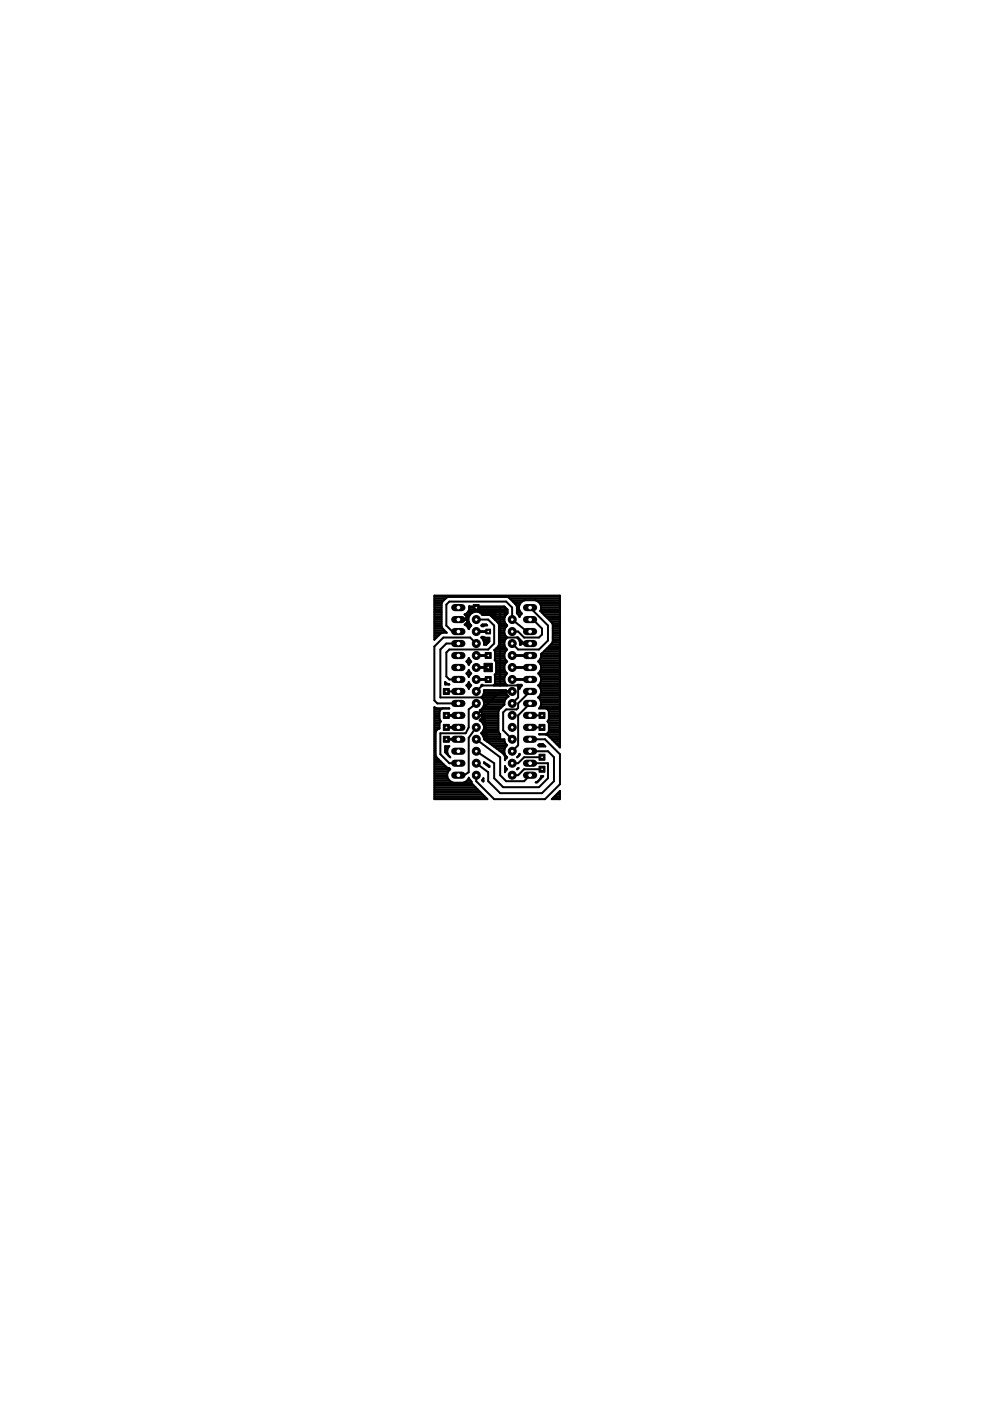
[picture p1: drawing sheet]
<svg xmlns="http://www.w3.org/2000/svg" width="210mm" height="297mm" viewBox="0 0 210 297" stroke-linecap="round" stroke-linejoin="round" font-family="sans-serif">
<g fill="none" stroke="#000" stroke-width=".42">
<path d="M92.1 135.1h.5M92.1 128.8h1.5M92.1 131.4h1.5M92.1 135.5h.1M92.1 134.8h.9M92.1 134.4h1.2M92.1 134h2.5M92.1 133.6h2.1M92.1 133.3h1.7M92.1 132.9h1.5M92.1 132.5h1.5M92.1 132.1h1.5"/>
<path d="M92.1 131.8h1.5M92.1 131h1.5M92.1 130.7h1.5M92.1 130.3h1.5M92.1 129.9h1.5M92.1 129.5h1.5M92.1 129.2h1.5M92.1 127.3h2M92.1 126.5h26.6M92.1 128.4h1.5M92.1 128h1.5M92.1 127.7h1.6"/>
<path d="M92.1 126.9h2.4M93.8 127.6l-.2 .4v4.8l.2 .4 .9 1h-.9l-.4 .1-1.3 1.3v-9.3h26.6v32.2l-2.3-2.3-.6-.5M95.1 126.5l-1.3 1.1M97.2 133.9h-1.3l-1.3-1.3v-4.4l.7-.6h12l1.3 1.2v2.6l3.2 2.5h.6M97.2 136.4h-2.6l-1.2 1.3v10.2h14.1M98.5 130.3h1.2M98.7 132.5h1.1M98.8 132.2l-.3 .2 .8 .6 .1 .4 .5-.8-.3-.3M98.9 132.1h.6M98.9 130.7h.6M99.1 131.8h.3M99.1 129.9h1.1"/>
<path d="M99.1 131h.2M99.1 131.3h.1M99.1 131.4l-.3 .8M99.1 131.3l-1.9 .1h2.1M99.1 132.9h.6M99.3 131v.7l.3 .6M99.3 129.5h8.3M99.4 139.6h.1M99.4 133.3h.1M99.4 139.5l.5 .8-.5 .7-.5-.7zM99.5 128.8h7.6M99.5 129.2h8"/>
<path d="M99.5 128.6v.3M99.6 132.3l-.2-.4-.5 .7M101 131.4h2.5l1.3 1.2v3.8l-1.3 1.3h-8.2l-.7 .6v5.1l.7 .7h1.9M101 136.4l-1.3-1.2h-5.7l-1.9 1.9v11.4l.6 .6h4.5M101 128.8l-2.6 2.6h-1.2M101.7 129.9h5.9M102 135.2l.5-.2 .3 .2h1v.8l-.7 .7h-.5v-.6zM102.1 135.1h.6M102.2 132.5h1M102.2 130.3h5.1M102.3 130.3a1.68 1.68 0 0 0-1.7-.6 1.68 1.68 0 0 0-1.3 1.3M102.3 130.3h1.4l.4 .2"/>
<path d="M102.3 132.4h.8l.2 .2-1.1 .2-.2-.2zM102.3 130.3l-.2-.2 .2-.3h2.7v1.6l-.9-.9M102.4 135.5h1.4M102.5 135.9h1.3M102.6 136.7h.5M102.6 136.3h.9M104.1 130.5l1.2 1.3M104.2 130.7h2.9M104.6 131h2.3M104.9 137.8h2.6M104.9 139.6h2.2M104.9 139.3h2"/>
<path d="M104.9 138.9h2M104.9 138.5h2.1M104.9 138.1h2.2M105 131.4h1.9M105.3 137.4h1.9M105.3 131.8l.5 .6v4.3M105.3 131.8h1.7M105.6 137l-.8 .9 .1 .3v1.8l.3 .5v2.1l-.3 .5v1.7M105.6 137h1.4M105.7 132.1h1.4M105.8 135.1l4.1 .1 1.2 1.2h1.3M105.8 136.7l-.2 .3"/>
<path d="M105.8 136.7h1.1M105.8 136.3h1.1M105.8 135.9h1.2M105.8 135.5h1.4M105.8 134.8h1.3M105.8 134.4h1.2M105.8 134h1.1M105.8 133.6h1.1M105.8 133.3h1.3M105.8 132.9h1.5M105.8 132.5h1.6M106 128.8v16.5"/>
<path d="M106.9 131v.7l.6 .9-.3 .4M107.1 128.7v2l.1-.3M107.1 132v1.3M107.2 133a1.61 1.61 0 0 0 .3 2.2 1.62 1.62 0 0 0-.3 2.2M107.2 137.4l.3 .3a1.6 1.6 0 0 0 0 2.6 1.6 1.6 0 0 0 0 2.5 1.6 1.6 0 0 0 0 2.5M107.2 130.4l.4-.4v-.8l-.7-.6h-7.4a1.49 1.49 0 0 1-1 1.7l.5 .4 .1 .6M107.2 130.4l-.3 .6M107.2 133l-.1 .3M107.5 126.5l.4 .2 1.5 1.5 .2 .4v1.4l.6 .8 .5-.7a1.59 1.59 0 0 1-.6-1.6 1.59 1.59 0 0 1 1.2-1.2h2.2a1.59 1.59 0 0 1 1.1 2.3M108.1 126.9h10.6M108.5 127.3h2.7M108.8 127.7h1.8"/>
<path d="M109.2 128h1.1M109.5 128.4h.6M109.6 128.8h.4M109.6 129.9h.9M109.6 129.5h.6M109.6 129.2h.5M109.6 135.2l.9 .8-.1 .4h1.9l-1.9 .1v.2h-.2M109.7 135.1l-.1 .1M109.8 130.3h.7M110 135.5l.2 .6v.6M110 135.5h.1M110.1 130.7h.1"/>
<path d="M110.1 135.9h.3M110.2 136.7h.2M110.2 136.3h.2M112.4 128.8l3.8 3.8v3.2l-1.9 1.9h-4.4l-1.3-1.3M112.4 131.4h.6l1.9 1.9v1.2l-.6 .7h-3.2l-1.2-1.3h-1.3M113.5 127.3h5.2M114.2 127.7h4.5M114.5 128h4.2M114.6 129.5h4.1M114.6 129.6l2.5 2.5 .1 .3v3.6l-.1 .4-2.4 2.2M114.6 139.6h4.1M114.7 128.4h4"/>
<path d="M114.7 129.2h4M114.7 138.6v.1M114.7 128.8h4M114.7 139.3h4M114.7 138.9h4M114.7 138.7v.6l-.6 1a1.57 1.57 0 0 1 0 2.5l.6 .9M114.9 129.9h3.8M114.9 138.5h3.8M115.3 130.3h3.4M115.3 138.1h3.4M115.6 130.7h3.1M115.7 137.8h3"/>
<path d="M116 131h2.7M116 137.4h2.7M116.4 131.4h2.3M116.4 137h2.3M116.8 131.8h1.9M116.8 136.7h1.9M117.1 136.3h1.6M117.1 132.1h1.6M117.2 135.1h1.5M117.2 135.9h1.5M117.2 135.5h1.5M117.2 134.8h1.5"/>
<path d="M117.2 134.4h1.5M117.2 134h1.5M117.2 133.6h1.5M117.2 133.3h1.5M117.2 132.9h1.5M117.2 132.5h1.5M92.1 159.9h.3M92.1 159.5h.3M92.1 159.1h.3M92.1 158.7h.3M92.1 158.3h.3M92.1 158h.3"/>
<path d="M92.1 157.6h.3M92.1 157.2h.3M92.1 156.9h.3M92.1 156.5h.3M92.1 156.1h.3M92.1 155.7h.3M92.1 155.4h.3M92.1 155h.4M92.1 154.6h.7M92.1 154.2h1.1M92.1 153.9h1.1M92.1 153.5h1.1"/>
<path d="M92.1 153.1h1.2M92.1 152.7h1.2M92.1 152.4h1.1M92.1 152h1.1M92.1 151.6h1.1M92.1 151.2h1.1M92.1 150.9h1.1M92.1 150.5h1.3M92.1 150.1h.4M92.8 154.6l-.4 .7v4.8l.1 .4 2.2 2.2 .4 .1M93.2 150.9l.1-.3 .5-.4h1.5h-2.8l-.4-.3v19.5h11.2l-3.2-3.2M93.2 150.9v1.6l.1 .3"/>
<path d="M93.3 153.1l-.1 1.4-.4 .1M93.3 152.8l.2 .2-.2 .1M94.4 159.5h.4M94.4 159.1h.4M94.4 158.7h.5M94.4 158.3h.7M94.4 144.9h.3M94.4 159.5v-1.3h.9a1.5 1.5 0 0 0 .2 2.3M94.4 144.6l.9 .5h-.9zM94.4 159.5l1 1.1M94.6 146.6h2.6M94.7 159.9h.2"/>
<path d="M99 145.2h.8M99 140.4h.8M99 142.6h.8M99.1 143h.6M99.1 140h.6M99.2 145.6h.4M99.3 144.9h.2M99.3 142.3h.2M99.3 140.8h.2M99.4 143.4h.1M99.4 146h.1M99.4 144.6l.5 .7-.5 .7-.5-.7z"/>
<path d="M99.4 142l.5 .8-.5 .7-.5-.7zM101 159.3l3.8 2.5v3.2l1.9 1.9h7.6l1.9-1.9v-3.2h-3.8M101 149.1l-1.6 1.3v3.8l-.7 1.3h-5.3v4.4l1.9 1.9h1.9M101 151.7h1.3M101 151.7h.1M101 156.7l5 3.8v3.9l1.3 1.2h3.8l1.3-1.2M101 154.2l-1.6 2.2v7.3l-1 .7h-1.2M101.7 152.7l.7 .6 .2 .6M101.7 152.7h4M101.9 150.5h3.9M102 150.8l.3 .8M102 150.9h3.7"/>
<path d="M102 153l.6-1v-.5l.7 5.7M102.1 152.4h3.6M102.1 152.4l-.4 .3M102.1 145.2h.2M102.2 155.4h3.6M102.2 151.2h3.5M102.2 145.2l-.2 .1h7.9v2.6l-1.3 1.2M102.2 145.2h.1M102.2 153.1h3.5M102.2 145.2l.2 .1M102.2 152h3.5M102.2 145.3l-1.2 1.3"/>
<path d="M102.3 151.6l-.2 .8M102.3 151.6h3.4M102.3 155.7h3.7M102.3 150.1h3.9M102.4 148.3h4.8M102.4 147.5h5.3M102.4 155h3.3M102.5 153.5h3.2M102.5 156.1h3.5M102.5 149.8h4M102.5 147.1h4.9M102.6 148.6h4.4"/>
<path d="M102.6 154.6h3.1M102.6 153.9v.6l-.6 1 .4 .3 .2 .9M102.6 156.7l4.2 3.2M102.6 146.4l4.7-.1a1.26 1.26 0 0 0 .5 1.4 1.62 1.62 0 0 0-.9 1.8l-1.1 1-.1 .3M102.6 156.5h3.4M102.6 154.2h3.1M102.6 153.9h3.1M102.6 149.4h4.3M102.6 149h4.3M102.6 146.7h4.7M102.6 156.7l.7 .5M102.7 146.3a1.83 1.83 0 0 1-.7 1.6 1.62 1.62 0 0 1-.3 2.7l.3 .2"/>
<path d="M102.8 156.9h4.1M103.3 157.2h3.7M103.8 157.6h3.3M104.3 158h3.2M104.7 145.2h2.7M104.8 158.3h2.4M104.9 140h2.4M104.9 144.8l-.3 .5M104.9 144.9h2.2M104.9 144.5h2.1M104.9 144.1h2M104.9 143.8h2"/>
<path d="M104.9 143.4h2.2M104.9 143h2.4M105.2 142.6h2.2M105.2 140.4h2.2M105.2 142.3h1.9M105.2 141.9h1.8M105.2 141.5h1.7M105.2 141.1h1.8M105.2 140.8h1.9M105.3 158.7h1.7M105.7 150.8v4.2l.3 .6v1.1h.9l.3 1 .3 .3-.3 .3M105.8 159.1h1.1"/>
<path d="M106.3 159.5h.6M106.8 159.9l.2 .3M106.8 159.9h.2M107.2 158.3l-.3 .7v.6l.3 .6M108.6 146.6h.1M108.6 146.6h-2.6l-5 5.1M109.6 145.3l.2-.1h.7l.2 .1-.5 .7-.3-.5M109.7 145.2h.9M109.9 145.6h.5M110.1 146h.1M110.1 159.9h.1M112.4 151.7h2.5"/>
<path d="M112.4 156.7h3.1l3.2 3.2v6.4l-3.2 3.1h-10.7l-3.8-3.8v-1.2M112.4 154.2h2.5M112.4 146.6l-2.5 2.5v1l-.4 .3h-2.2l-.6 .6v3.8l1.9 1.9M112.4 149.1l-2.5 2.6v6.3l-1.3 1.3M112.4 159.3h3.8l1.3 1.2v5.1l-2.6 2.6h-8.9l-2.5-2.6v-1.9l-2.5-1.9M114.1 147.9h4.6M114.1 147.9l.4 .4M114.1 158h1.3M114.2 145.2h4.5M114.2 140.4h4.5M114.3 142.6h4.4M114.3 143h4.4"/>
<path d="M114.3 140h4.4M114.4 157.8h.7l.5 .5h-1.2l-.3-.3zM114.4 150.1h4.3M114.4 145.6h4.3M114.5 147.5h4.2M114.5 148.3a1.49 1.49 0 0 1-.2 1.9h1.4l.5 .4 .2 .3v1.6l-.2 .3M114.5 147.5l-.4 .4M114.5 148.3h4.2M114.5 144.9h4.2M114.5 142.3h4.2M114.5 140.8h4.2M114.6 143.4h4.1"/>
<path d="M114.6 149.8h4.1M114.6 146h4.1M114.6 147.1h4.1M114.6 148.6h4.1M114.7 144.5h4M114.7 141.1h4M114.7 141.9h4M114.7 146.4h4M114.7 149.4h4M114.7 149h4M114.7 146.7h4M114.7 144.1h4"/>
<path d="M114.7 143.8h4M114.7 141.5h4M114.7 143.7v.7l-.6 .9a1.56 1.56 0 0 1 .4 2.2M116.2 150.5h2.5M116.2 155.4h2.5M116.2 153.1h2.5M116.2 152.7h2.5M116.2 153.1l.2 .3v1.6M116.2 152.8l-.1 .2 .1 .1M116.4 156.1h2.3M116.4 150.9h2.3M116.4 155l-.2 .3-.5 .4h-1.4h4.4"/>
<path d="M116.4 155h2.3M116.4 154.6h2.3M116.4 154.2h2.3M116.4 153.9h2.3M116.4 153.5h2.3M116.4 152.4h2.3M116.4 152h2.3M116.4 151.6h2.3M116.4 151.2h2.3M116.7 156.5h2M117.1 156.9h1.6M117.5 157.2h1.2"/>
<path d="M117.9 157.6h.8M118.2 158h.5M118.6 158.3h.1M92.1 161h.9M92.1 160.6h.5M92.1 160.2h.3M92.1 162.9l3.1-.1 .3 .3a1.59 1.59 0 0 0-.7 1.6 1.59 1.59 0 0 0 1.3 1.2h2.1l.6-.2 .6-.8 .5 .9M92.1 169.2h11M92.1 168.8h10.6M92.1 168.5h10.3M92.1 168.1h9.9M92.1 167.7h9.5"/>
<path d="M92.1 167.3h9.1M92.1 167h8.8M92.1 166.6h8.4M92.1 166.2h8M92.1 165.8h3.8M92.1 165.5h3.2M92.1 165.1h2.9M92.1 164.7h2.7M92.1 164.3h2.7M92.1 164h2.8M92.1 163.6h2.9M92.1 163.2h3.2"/>
<path d="M92.1 162.5h2.4M92.1 162.1h2M92.1 161.7h1.6M92.1 161.4h1.3M95.1 160.2h.1M95.5 160.5l-.1 .1M98.5 165.8h1.5M99 165.5h.7M99.3 165.1h.2M99.9 165.8l.2 .4M102.2 165.5h.3M102.4 165.1h.1"/>
<path d="M102.5 165v.7l-.3-.3zM102.6 161.6l1.2 .8v.2l-1.2-.8zM102.6 161.7h.2M103 162.1h.4M103.5 162.5h.3M107 160.2l.1 .4M107 160.2h.2M107.1 162.5l.4 .6-.4 .6zM107.1 161h.1M107.1 162.9h.2M107.1 163.6h.1M107.1 163.2h.3"/>
<path d="M107.1 162.5h.1M107.1 160.6h.4M107.2 160.2l.3 .3M107.5 160.5l-.4 .7v-.6M107.5 160.5l-.1 .2M109.6 160.5l.1 .1M109.6 163.1l.3-.3zM109.6 163.1h.1M110 160.2h.1M110 160.2l.2-.4v.2l-.5 .6M110 160.2l-.4 .3M113.7 165.8h.2"/>
<path d="M114.3 165.5h.1M114.6 165.1h.1M114.7 164.7h.3M114.7 164.5l.5 .1-1.3 1.3h-.3a1.55 1.55 0 0 0 1.1-1.4zM114.9 163.1h-3.8l-1.2 1.3h-1.3M114.9 160.5h-3.8l-1.2 1.3h-1.3M117 169.4l1.7-1.7v1.7zM117.2 169.2h1.5M117.6 168.8h1.1M118 168.5h.7M118.3 168.1h.4M118.7 167.7h.1"/>
</g>
<path d="M101 139h2.5M101 133.9h2.5M108.6 139h3.8M94.6 156.7h2.6M94.6 154.2h2.6M94.6 151.7h2.6M101 144.1h2.5M101 141.5h2.5M108.6 144.1h3.8M108.6 141.5h3.8" fill="none" stroke="#000" stroke-width=".61"/>
<circle cx="108.6" cy="131.4" r=".85" fill="#000" stroke="#000" stroke-width=".21"/>
<circle cx="108.6" cy="131.4" r=".4" fill="#fff" stroke="#000" stroke-width=".21"/>
<circle cx="108.6" cy="133.9" r=".85" fill="#000" stroke="#000" stroke-width=".21"/>
<circle cx="108.6" cy="133.9" r=".4" fill="#fff" stroke="#000" stroke-width=".21"/>
<circle cx="108.6" cy="136.4" r=".85" fill="#000" stroke="#000" stroke-width=".21"/>
<circle cx="108.6" cy="136.4" r=".4" fill="#fff" stroke="#000" stroke-width=".21"/>
<circle cx="108.6" cy="139" r=".85" fill="#000" stroke="#000" stroke-width=".21"/>
<circle cx="108.6" cy="139" r=".4" fill="#fff" stroke="#000" stroke-width=".21"/>
<circle cx="108.6" cy="141.5" r=".85" fill="#000" stroke="#000" stroke-width=".21"/>
<circle cx="108.6" cy="141.5" r=".4" fill="#fff" stroke="#000" stroke-width=".21"/>
<circle cx="108.6" cy="144.1" r=".85" fill="#000" stroke="#000" stroke-width=".21"/>
<circle cx="108.6" cy="144.1" r=".4" fill="#fff" stroke="#000" stroke-width=".21"/>
<circle cx="108.6" cy="146.6" r=".85" fill="#000" stroke="#000" stroke-width=".21"/>
<circle cx="108.6" cy="146.6" r=".4" fill="#fff" stroke="#000" stroke-width=".21"/>
<circle cx="108.6" cy="149.1" r=".85" fill="#000" stroke="#000" stroke-width=".21"/>
<circle cx="108.6" cy="149.1" r=".4" fill="#fff" stroke="#000" stroke-width=".21"/>
<circle cx="108.6" cy="151.7" r=".85" fill="#000" stroke="#000" stroke-width=".21"/>
<circle cx="108.6" cy="151.7" r=".4" fill="#fff" stroke="#000" stroke-width=".21"/>
<circle cx="108.6" cy="154.2" r=".85" fill="#000" stroke="#000" stroke-width=".21"/>
<circle cx="108.6" cy="154.2" r=".4" fill="#fff" stroke="#000" stroke-width=".21"/>
<circle cx="108.6" cy="156.7" r=".85" fill="#000" stroke="#000" stroke-width=".21"/>
<circle cx="108.6" cy="156.7" r=".4" fill="#fff" stroke="#000" stroke-width=".21"/>
<circle cx="108.6" cy="159.3" r=".85" fill="#000" stroke="#000" stroke-width=".21"/>
<circle cx="108.6" cy="159.3" r=".4" fill="#fff" stroke="#000" stroke-width=".21"/>
<circle cx="108.6" cy="161.8" r=".85" fill="#000" stroke="#000" stroke-width=".21"/>
<circle cx="108.6" cy="161.8" r=".4" fill="#fff" stroke="#000" stroke-width=".21"/>
<circle cx="108.6" cy="164.4" r=".85" fill="#000" stroke="#000" stroke-width=".21"/>
<circle cx="108.6" cy="164.4" r=".4" fill="#fff" stroke="#000" stroke-width=".21"/>
<circle cx="101" cy="164.4" r=".85" fill="#000" stroke="#000" stroke-width=".21"/>
<circle cx="101" cy="164.4" r=".4" fill="#fff" stroke="#000" stroke-width=".21"/>
<circle cx="101" cy="161.8" r=".85" fill="#000" stroke="#000" stroke-width=".21"/>
<circle cx="101" cy="161.8" r=".4" fill="#fff" stroke="#000" stroke-width=".21"/>
<circle cx="101" cy="159.3" r=".85" fill="#000" stroke="#000" stroke-width=".21"/>
<circle cx="101" cy="159.3" r=".4" fill="#fff" stroke="#000" stroke-width=".21"/>
<circle cx="101" cy="156.7" r=".85" fill="#000" stroke="#000" stroke-width=".21"/>
<circle cx="101" cy="156.7" r=".4" fill="#fff" stroke="#000" stroke-width=".21"/>
<circle cx="101" cy="154.2" r=".85" fill="#000" stroke="#000" stroke-width=".21"/>
<circle cx="101" cy="154.2" r=".4" fill="#fff" stroke="#000" stroke-width=".21"/>
<circle cx="101" cy="151.7" r=".85" fill="#000" stroke="#000" stroke-width=".21"/>
<circle cx="101" cy="151.7" r=".4" fill="#fff" stroke="#000" stroke-width=".21"/>
<circle cx="101" cy="149.1" r=".85" fill="#000" stroke="#000" stroke-width=".21"/>
<circle cx="101" cy="149.1" r=".4" fill="#fff" stroke="#000" stroke-width=".21"/>
<circle cx="101" cy="146.6" r=".85" fill="#000" stroke="#000" stroke-width=".21"/>
<circle cx="101" cy="146.6" r=".4" fill="#fff" stroke="#000" stroke-width=".21"/>
<circle cx="101" cy="144.1" r=".85" fill="#000" stroke="#000" stroke-width=".21"/>
<circle cx="101" cy="144.1" r=".4" fill="#fff" stroke="#000" stroke-width=".21"/>
<circle cx="101" cy="141.5" r=".85" fill="#000" stroke="#000" stroke-width=".21"/>
<circle cx="101" cy="141.5" r=".4" fill="#fff" stroke="#000" stroke-width=".21"/>
<circle cx="101" cy="139" r=".85" fill="#000" stroke="#000" stroke-width=".21"/>
<circle cx="101" cy="139" r=".4" fill="#fff" stroke="#000" stroke-width=".21"/>
<circle cx="101" cy="136.4" r=".85" fill="#000" stroke="#000" stroke-width=".21"/>
<circle cx="101" cy="136.4" r=".4" fill="#fff" stroke="#000" stroke-width=".21"/>
<circle cx="101" cy="133.9" r=".85" fill="#000" stroke="#000" stroke-width=".21"/>
<circle cx="101" cy="133.9" r=".4" fill="#fff" stroke="#000" stroke-width=".21"/>
<circle cx="101" cy="131.4" r=".85" fill="#000" stroke="#000" stroke-width=".21"/>
<circle cx="101" cy="131.4" r=".4" fill="#fff" stroke="#000" stroke-width=".21"/>
<path d="M111.6 128.8h1.5" fill="none" stroke="#000" stroke-width="1.5"/>
<circle cx="112.4" cy="128.8" r=".51" fill="#fff" stroke="#000" stroke-width=".21"/>
<path d="M111.6 131.4h1.5" fill="none" stroke="#000" stroke-width="1.5"/>
<circle cx="112.4" cy="131.4" r=".51" fill="#fff" stroke="#000" stroke-width=".21"/>
<path d="M111.6 133.9h1.5" fill="none" stroke="#000" stroke-width="1.5"/>
<circle cx="112.4" cy="133.9" r=".51" fill="#fff" stroke="#000" stroke-width=".21"/>
<path d="M111.6 136.4h1.5" fill="none" stroke="#000" stroke-width="1.5"/>
<circle cx="112.4" cy="136.4" r=".51" fill="#fff" stroke="#000" stroke-width=".21"/>
<path d="M111.6 139h1.5" fill="none" stroke="#000" stroke-width="1.5"/>
<circle cx="112.4" cy="139" r=".51" fill="#fff" stroke="#000" stroke-width=".21"/>
<path d="M111.6 141.5h1.5" fill="none" stroke="#000" stroke-width="1.5"/>
<circle cx="112.4" cy="141.5" r=".51" fill="#fff" stroke="#000" stroke-width=".21"/>
<path d="M111.6 144.1h1.5" fill="none" stroke="#000" stroke-width="1.5"/>
<circle cx="112.4" cy="144.1" r=".51" fill="#fff" stroke="#000" stroke-width=".21"/>
<path d="M111.6 146.6h1.5" fill="none" stroke="#000" stroke-width="1.5"/>
<circle cx="112.4" cy="146.6" r=".51" fill="#fff" stroke="#000" stroke-width=".21"/>
<path d="M111.6 149.1h1.5" fill="none" stroke="#000" stroke-width="1.5"/>
<circle cx="112.4" cy="149.1" r=".51" fill="#fff" stroke="#000" stroke-width=".21"/>
<path d="M111.6 151.7h1.5" fill="none" stroke="#000" stroke-width="1.5"/>
<circle cx="112.4" cy="151.7" r=".51" fill="#fff" stroke="#000" stroke-width=".21"/>
<path d="M111.6 154.2h1.5" fill="none" stroke="#000" stroke-width="1.5"/>
<circle cx="112.4" cy="154.2" r=".51" fill="#fff" stroke="#000" stroke-width=".21"/>
<path d="M111.6 156.7h1.5" fill="none" stroke="#000" stroke-width="1.5"/>
<circle cx="112.4" cy="156.7" r=".51" fill="#fff" stroke="#000" stroke-width=".21"/>
<path d="M111.6 159.3h1.5" fill="none" stroke="#000" stroke-width="1.5"/>
<circle cx="112.4" cy="159.3" r=".51" fill="#fff" stroke="#000" stroke-width=".21"/>
<path d="M111.6 161.8h1.5" fill="none" stroke="#000" stroke-width="1.5"/>
<circle cx="112.4" cy="161.8" r=".51" fill="#fff" stroke="#000" stroke-width=".21"/>
<path d="M111.6 164.4h1.5" fill="none" stroke="#000" stroke-width="1.5"/>
<circle cx="112.4" cy="164.4" r=".51" fill="#fff" stroke="#000" stroke-width=".21"/>
<path d="M96.4 128.8h1.5" fill="none" stroke="#000" stroke-width="1.5"/>
<circle cx="97.2" cy="128.8" r=".51" fill="#fff" stroke="#000" stroke-width=".21"/>
<path d="M96.4 131.4h1.5" fill="none" stroke="#000" stroke-width="1.5"/>
<circle cx="97.2" cy="131.4" r=".51" fill="#fff" stroke="#000" stroke-width=".21"/>
<path d="M96.4 133.9h1.5" fill="none" stroke="#000" stroke-width="1.5"/>
<circle cx="97.2" cy="133.9" r=".51" fill="#fff" stroke="#000" stroke-width=".21"/>
<path d="M96.4 136.4h1.5" fill="none" stroke="#000" stroke-width="1.5"/>
<circle cx="97.2" cy="136.4" r=".51" fill="#fff" stroke="#000" stroke-width=".21"/>
<path d="M96.4 139h1.5" fill="none" stroke="#000" stroke-width="1.5"/>
<circle cx="97.2" cy="139" r=".51" fill="#fff" stroke="#000" stroke-width=".21"/>
<path d="M96.4 141.5h1.5" fill="none" stroke="#000" stroke-width="1.5"/>
<circle cx="97.2" cy="141.5" r=".51" fill="#fff" stroke="#000" stroke-width=".21"/>
<path d="M96.4 144.1h1.5" fill="none" stroke="#000" stroke-width="1.5"/>
<circle cx="97.2" cy="144.1" r=".51" fill="#fff" stroke="#000" stroke-width=".21"/>
<path d="M96.4 146.6h1.5" fill="none" stroke="#000" stroke-width="1.5"/>
<circle cx="97.2" cy="146.6" r=".51" fill="#fff" stroke="#000" stroke-width=".21"/>
<path d="M96.4 149.1h1.5" fill="none" stroke="#000" stroke-width="1.5"/>
<circle cx="97.2" cy="149.1" r=".51" fill="#fff" stroke="#000" stroke-width=".21"/>
<path d="M96.4 151.7h1.5" fill="none" stroke="#000" stroke-width="1.5"/>
<circle cx="97.2" cy="151.7" r=".51" fill="#fff" stroke="#000" stroke-width=".21"/>
<path d="M96.4 154.2h1.5" fill="none" stroke="#000" stroke-width="1.5"/>
<circle cx="97.2" cy="154.2" r=".51" fill="#fff" stroke="#000" stroke-width=".21"/>
<path d="M96.4 156.7h1.5" fill="none" stroke="#000" stroke-width="1.5"/>
<circle cx="97.2" cy="156.7" r=".51" fill="#fff" stroke="#000" stroke-width=".21"/>
<path d="M96.4 159.3h1.5" fill="none" stroke="#000" stroke-width="1.5"/>
<circle cx="97.2" cy="159.3" r=".51" fill="#fff" stroke="#000" stroke-width=".21"/>
<path d="M96.4 161.8h1.5" fill="none" stroke="#000" stroke-width="1.5"/>
<circle cx="97.2" cy="161.8" r=".51" fill="#fff" stroke="#000" stroke-width=".21"/>
<path d="M96.4 164.4h1.5" fill="none" stroke="#000" stroke-width="1.5"/>
<circle cx="97.2" cy="164.4" r=".51" fill="#fff" stroke="#000" stroke-width=".21"/>
<path d="M100.5 128.3h1v1h-1z" fill="#000" stroke="#000" stroke-width=".21"/>
<circle cx="101" cy="128.8" r=".3" fill="#fff" stroke="#000" stroke-width=".21"/>
<path d="M100.3 128.2h1.3v1.3h-1.3z" fill="#000" stroke="#000" stroke-width=".21"/>
<circle cx="101" cy="128.8" r=".3" fill="#fff" stroke="#000" stroke-width=".21"/>
<path d="M103 143.6h1v1h-1z" fill="#000" stroke="#000" stroke-width=".21"/>
<circle cx="103.5" cy="144.1" r=".3" fill="#fff" stroke="#000" stroke-width=".21"/>
<path d="M94.1 156.2h1v1h-1z" fill="#000" stroke="#000" stroke-width=".21"/>
<circle cx="94.7" cy="156.7" r=".3" fill="#fff" stroke="#000" stroke-width=".21"/>
<path d="M102.9 143.4h1.2v1.3h-1.2z" fill="#000" stroke="#000" stroke-width=".21"/>
<circle cx="103.5" cy="144.1" r=".3" fill="#fff" stroke="#000" stroke-width=".21"/>
<path d="M94 156.1h1.3v1.3h-1.3z" fill="#000" stroke="#000" stroke-width=".21"/>
<circle cx="94.7" cy="156.7" r=".3" fill="#fff" stroke="#000" stroke-width=".21"/>
<path d="M94.1 153.7h1v1h-1z" fill="#000" stroke="#000" stroke-width=".21"/>
<circle cx="94.7" cy="154.2" r=".3" fill="#fff" stroke="#000" stroke-width=".21"/>
<path d="M103 141h1v1h-1z" fill="#000" stroke="#000" stroke-width=".21"/>
<circle cx="103.5" cy="141.5" r=".3" fill="#fff" stroke="#000" stroke-width=".21"/>
<path d="M102.6 140.6h1.8v1.8h-1.8z" fill="#000" stroke="#000" stroke-width=".21"/>
<circle cx="103.5" cy="141.5" r=".3" fill="#fff" stroke="#000" stroke-width=".21"/>
<path d="M94 153.6h1.3v1.3h-1.3z" fill="#000" stroke="#000" stroke-width=".21"/>
<circle cx="94.7" cy="154.2" r=".3" fill="#fff" stroke="#000" stroke-width=".21"/>
<path d="M94.1 151.2h1v1h-1z" fill="#000" stroke="#000" stroke-width=".21"/>
<circle cx="94.7" cy="151.7" r=".3" fill="#fff" stroke="#000" stroke-width=".21"/>
<path d="M103 138.5h1v1h-1z" fill="#000" stroke="#000" stroke-width=".21"/>
<circle cx="103.5" cy="139" r=".3" fill="#fff" stroke="#000" stroke-width=".21"/>
<path d="M102.9 138.3h1.2v1.3h-1.2z" fill="#000" stroke="#000" stroke-width=".21"/>
<circle cx="103.5" cy="139" r=".3" fill="#fff" stroke="#000" stroke-width=".21"/>
<path d="M94 151h1.3v1.3h-1.3z" fill="#000" stroke="#000" stroke-width=".21"/>
<circle cx="94.7" cy="151.7" r=".3" fill="#fff" stroke="#000" stroke-width=".21"/>
<path d="M94.1 146.1h1v1h-1z" fill="#000" stroke="#000" stroke-width=".21"/>
<circle cx="94.7" cy="146.6" r=".3" fill="#fff" stroke="#000" stroke-width=".21"/>
<path d="M103 133.4h1v1h-1z" fill="#000" stroke="#000" stroke-width=".21"/>
<circle cx="103.5" cy="133.9" r=".3" fill="#fff" stroke="#000" stroke-width=".21"/>
<path d="M94 146h1.3v1.2h-1.3z" fill="#000" stroke="#000" stroke-width=".21"/>
<circle cx="94.7" cy="146.6" r=".3" fill="#fff" stroke="#000" stroke-width=".21"/>
<path d="M114.4 162.6h1v1h-1z" fill="#000" stroke="#000" stroke-width=".21"/>
<circle cx="114.9" cy="163.1" r=".3" fill="#fff" stroke="#000" stroke-width=".21"/>
<path d="M114.4 153.7h1v1h-1z" fill="#000" stroke="#000" stroke-width=".21"/>
<circle cx="114.9" cy="154.2" r=".3" fill="#fff" stroke="#000" stroke-width=".21"/>
<path d="M114.3 162.5h1.2v1.2h-1.2z" fill="#000" stroke="#000" stroke-width=".21"/>
<circle cx="114.9" cy="163.1" r=".3" fill="#fff" stroke="#000" stroke-width=".21"/>
<path d="M114.3 153.6h1.2v1.3h-1.2z" fill="#000" stroke="#000" stroke-width=".21"/>
<circle cx="114.9" cy="154.2" r=".3" fill="#fff" stroke="#000" stroke-width=".21"/>
<path d="M114.4 160h1v1.1h-1z" fill="#000" stroke="#000" stroke-width=".21"/>
<circle cx="114.9" cy="160.5" r=".3" fill="#fff" stroke="#000" stroke-width=".21"/>
<path d="M114.4 151.2h1v1h-1z" fill="#000" stroke="#000" stroke-width=".21"/>
<circle cx="114.9" cy="151.7" r=".3" fill="#fff" stroke="#000" stroke-width=".21"/>
<path d="M114.3 159.9h1.2v1.3h-1.2z" fill="#000" stroke="#000" stroke-width=".21"/>
<circle cx="114.9" cy="160.5" r=".3" fill="#fff" stroke="#000" stroke-width=".21"/>
<path d="M114.3 151h1.2v1.3h-1.2z" fill="#000" stroke="#000" stroke-width=".21"/>
<circle cx="114.9" cy="151.7" r=".3" fill="#fff" stroke="#000" stroke-width=".21"/>
</svg>
